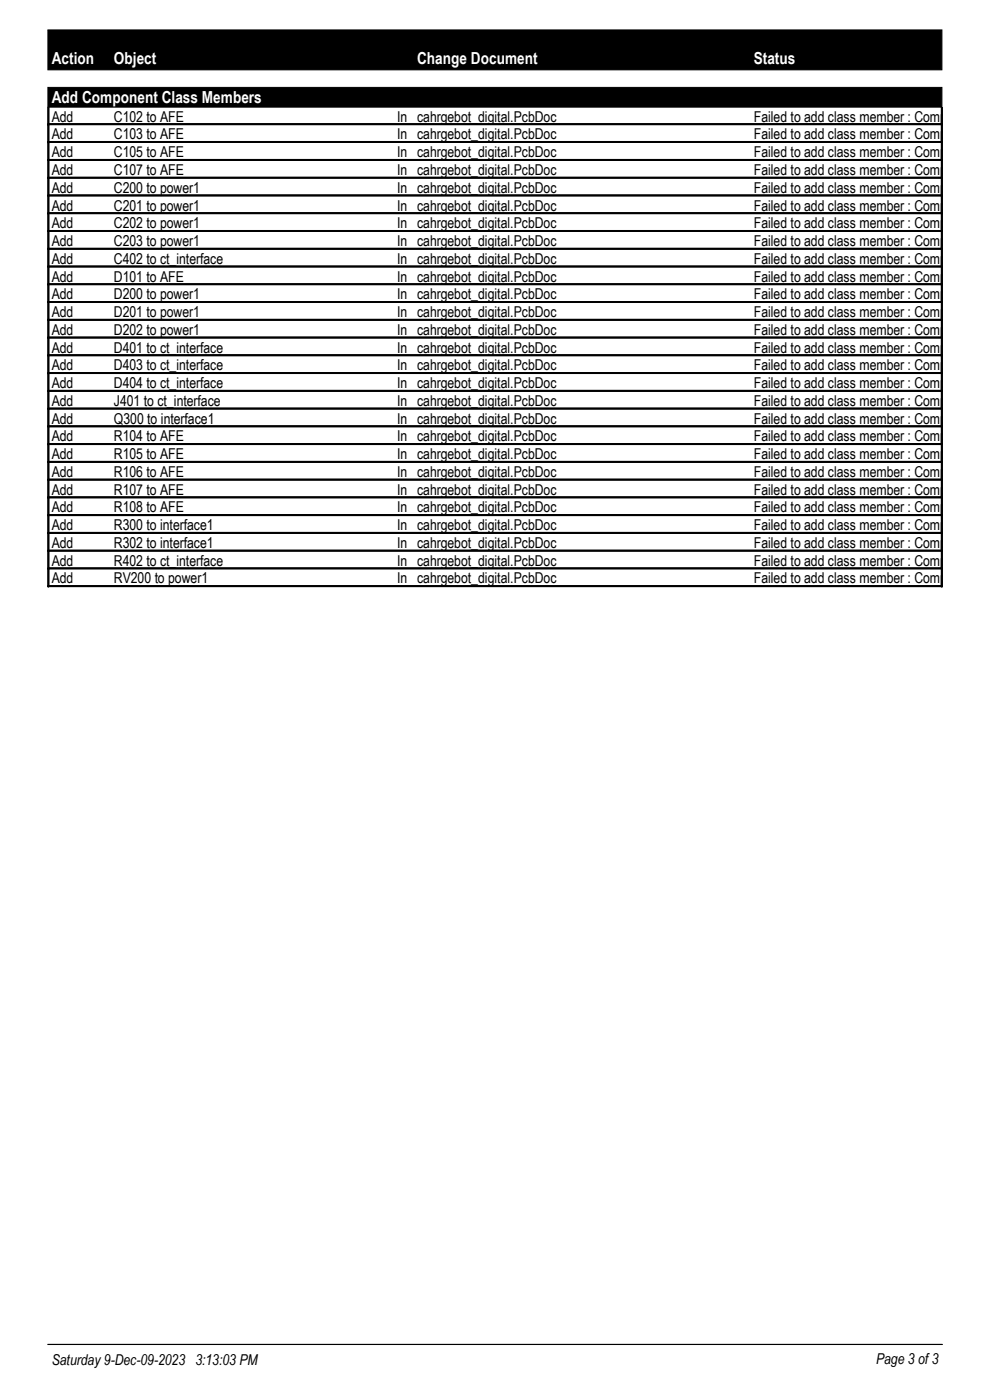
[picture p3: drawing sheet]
<svg xmlns="http://www.w3.org/2000/svg" width="210mm" height="297mm" viewBox="0 0 210 297" stroke-linecap="round" stroke-linejoin="round" font-family="sans-serif">
<defs><g id="words">
<g font-size="3.5" fill="#fff">
<text x="11" y="13.6">Action</text>
<text x="24.2" y="13.6">Object</text>
<text x="88.5" y="13.6">Change Document</text>
<text x="159.9" y="13.6">Status</text>
<text x="11" y="21.8">Add Component Class Members</text>
</g>
<g font-size="3.2">
<text x="11" y="25.8">Add</text>
<text x="11" y="29.6">Add</text>
<text x="24.2" y="25.8">C102 to AFE</text>
<text x="24.2" y="29.6">C103 to AFE</text>
<text x="84.2" y="25.8">In cahrgebot_digital.PcbDoc</text>
<text x="84.2" y="29.6">In cahrgebot_digital.PcbDoc</text>
<text x="159.9" y="25.8">Failed to add class member : Component C1</text>
<text x="159.9" y="29.6">Failed to add class member : Component C1</text>
<text x="11" y="33.4">Add</text>
<text x="24.2" y="33.4">C105 to AFE</text>
<text x="84.2" y="33.4">In cahrgebot_digital.PcbDoc</text>
<text x="159.9" y="33.4">Failed to add class member : Component C1</text>
<text x="11" y="37.1">Add</text>
<text x="11" y="40.9">Add</text>
<text x="24.2" y="37.1">C107 to AFE</text>
<text x="24.2" y="40.9">C200 to power1</text>
<text x="84.2" y="37.1">In cahrgebot_digital.PcbDoc</text>
<text x="84.2" y="40.9">In cahrgebot_digital.PcbDoc</text>
<text x="159.9" y="37.1">Failed to add class member : Component C1</text>
<text x="159.9" y="40.9">Failed to add class member : Component C2</text>
<text x="11" y="44.7">Add</text>
<text x="24.2" y="44.7">C201 to power1</text>
<text x="84.2" y="44.7">In cahrgebot_digital.PcbDoc</text>
<text x="159.9" y="44.7">Failed to add class member : Component C2</text>
<text x="11" y="48.4">Add</text>
<text x="11" y="52.2">Add</text>
<text x="24.2" y="48.4">C202 to power1</text>
<text x="24.2" y="52.2">C203 to power1</text>
<text x="84.2" y="48.4">In cahrgebot_digital.PcbDoc</text>
<text x="84.2" y="52.2">In cahrgebot_digital.PcbDoc</text>
<text x="159.9" y="48.4">Failed to add class member : Component C2</text>
<text x="159.9" y="52.2">Failed to add class member : Component C2</text>
<text x="11" y="56">Add</text>
<text x="11" y="59.7">Add</text>
<text x="24.2" y="56">C402 to ct_interface</text>
<text x="24.2" y="59.7">D101 to AFE</text>
<text x="84.2" y="56">In cahrgebot_digital.PcbDoc</text>
<text x="84.2" y="59.7">In cahrgebot_digital.PcbDoc</text>
<text x="159.9" y="56">Failed to add class member : Component C4</text>
<text x="159.9" y="59.7">Failed to add class member : Component D1</text>
<text x="11" y="63.5">Add</text>
<text x="24.2" y="63.5">D200 to power1</text>
<text x="84.2" y="63.5">In cahrgebot_digital.PcbDoc</text>
<text x="159.9" y="63.5">Failed to add class member : Component D2</text>
<text x="11" y="67.3">Add</text>
<text x="11" y="71">Add</text>
<text x="24.2" y="67.3">D201 to power1</text>
<text x="24.2" y="71">D202 to power1</text>
<text x="84.2" y="67.3">In cahrgebot_digital.PcbDoc</text>
<text x="84.2" y="71">In cahrgebot_digital.PcbDoc</text>
<text x="159.9" y="67.3">Failed to add class member : Component D2</text>
<text x="159.9" y="71">Failed to add class member : Component D2</text>
<text x="11" y="74.8">Add</text>
<text x="24.2" y="74.8">D401 to ct_interface</text>
<text x="84.2" y="74.8">In cahrgebot_digital.PcbDoc</text>
<text x="159.9" y="74.8">Failed to add class member : Component D4</text>
<text x="11" y="78.6">Add</text>
<text x="11" y="82.3">Add</text>
<text x="24.2" y="78.6">D403 to ct_interface</text>
<text x="24.2" y="82.3">D404 to ct_interface</text>
<text x="84.2" y="78.6">In cahrgebot_digital.PcbDoc</text>
<text x="84.2" y="82.3">In cahrgebot_digital.PcbDoc</text>
<text x="159.9" y="78.6">Failed to add class member : Component D4</text>
<text x="159.9" y="82.3">Failed to add class member : Component D4</text>
<text x="11" y="86.1">Add</text>
<text x="11" y="89.9">Add</text>
<text x="24.2" y="86.1">J401 to ct_interface</text>
<text x="24.2" y="89.9">Q300 to interface1</text>
<text x="84.2" y="86.1">In cahrgebot_digital.PcbDoc</text>
<text x="84.2" y="89.9">In cahrgebot_digital.PcbDoc</text>
<text x="159.9" y="86.1">Failed to add class member : Component J40</text>
<text x="159.9" y="89.9">Failed to add class member : Component Q3</text>
<text x="11" y="93.6">Add</text>
<text x="24.2" y="93.6">R104 to AFE</text>
<text x="84.2" y="93.6">In cahrgebot_digital.PcbDoc</text>
<text x="159.9" y="93.6">Failed to add class member : Component R1</text>
<text x="11" y="97.4">Add</text>
<text x="11" y="101.2">Add</text>
<text x="24.2" y="97.4">R105 to AFE</text>
<text x="24.2" y="101.2">R106 to AFE</text>
<text x="84.2" y="97.4">In cahrgebot_digital.PcbDoc</text>
<text x="84.2" y="101.2">In cahrgebot_digital.PcbDoc</text>
<text x="159.9" y="97.4">Failed to add class member : Component R1</text>
<text x="159.9" y="101.2">Failed to add class member : Component R1</text>
<text x="11" y="104.9">Add</text>
<text x="24.2" y="104.9">R107 to AFE</text>
<text x="84.2" y="104.9">In cahrgebot_digital.PcbDoc</text>
<text x="159.9" y="104.9">Failed to add class member : Component R1</text>
<text x="11" y="108.7">Add</text>
<text x="11" y="112.5">Add</text>
<text x="24.2" y="108.7">R108 to AFE</text>
<text x="24.2" y="112.5">R300 to interface1</text>
<text x="84.2" y="108.7">In cahrgebot_digital.PcbDoc</text>
<text x="84.2" y="112.5">In cahrgebot_digital.PcbDoc</text>
<text x="159.9" y="108.7">Failed to add class member : Component R1</text>
<text x="159.9" y="112.5">Failed to add class member : Component R3</text>
<text x="11" y="116.2">Add</text>
<text x="24.2" y="116.2">R302 to interface1</text>
<text x="84.2" y="116.2">In cahrgebot_digital.PcbDoc</text>
<text x="159.9" y="116.2">Failed to add class member : Component R3</text>
<text x="11" y="120">Add</text>
<text x="11" y="123.8">Add</text>
<text x="24.2" y="120">R402 to ct_interface</text>
<text x="24.2" y="123.8">RV200 to power1</text>
<text x="84.2" y="120">In cahrgebot_digital.PcbDoc</text>
<text x="84.2" y="123.8">In cahrgebot_digital.PcbDoc</text>
<text x="159.9" y="120">Failed to add class member : Component R4</text>
<text x="159.9" y="123.8">Failed to add class member : Component RV</text>
<text x="11" y="289.6">Saturday 9-Dec-09-2023 3:13:03 PM</text>
<text x="185.8" y="289.3">Page 3 of 3</text>
</g>
</g></defs>
<g fill="#000" stroke="#000" stroke-width=".21">
<path d="M10.2 6.3h189.6v8.5h-189.6z" fill-rule="evenodd"/>
<path d="M10.2 18.5h189.6v4.2h-189.6z" fill-rule="evenodd"/>
</g>
<g fill="none" stroke="#000" stroke-width=".21">
<path d="M10.2 26.5h189.7M10.2 26.4h189.7M10.2 26.3h189.7M10.2 26.2h189.7M10.2 22.8v101.7M10.2 30.2h189.7M10.2 30.1h189.7M10.2 30h189.7M10.2 34h189.7M10.2 33.9h189.7M10.2 33.8h189.7M10.2 37.8h189.7"/>
<path d="M10.2 37.7h189.7M10.2 37.6h189.7M10.3 22.8v101.7M10.4 22.8v101.7M199.7 22.8v101.7M199.8 22.8v101.7M199.9 22.8v101.7M10.2 41.6h189.7M10.2 41.5h189.7M10.2 41.4h189.7M10.2 45.3h189.7M10.2 45.2h189.7"/>
<path d="M10.2 45.1h189.7M10.2 49.1h189.7M10.2 49h189.7M10.2 48.9h189.7M10.2 52.9h189.7M10.2 52.8h189.7M10.2 52.7h189.7M10.2 56.6h189.7M10.2 56.5h189.7M10.2 56.4h189.7M10.2 60.4h189.7M10.2 60.3h189.7"/>
<path d="M10.2 60.2h189.7M10.2 64.2h189.7M10.2 64.1h189.7M10.2 64h189.7M10.2 67.9h189.7M10.2 67.8h189.7M10.2 67.7h189.7M10.2 71.7h189.7M10.2 71.6h189.7M10.2 71.5h189.7M10.2 75.5h189.7M10.2 75.4h189.7"/>
<path d="M10.2 75.3h189.7M10.2 79.2h189.7M10.2 79.1h189.7M10.2 79h189.7M10.2 83h189.7M10.2 82.9h189.7M10.2 82.8h189.7M10.2 86.7h189.7M10.2 86.6h189.7M10.2 90.5h189.7M10.2 90.4h189.7M10.2 90.3h189.7"/>
<path d="M10.2 94.3h189.7M10.2 94.2h189.7M10.2 94.1h189.7M10.2 98h189.7M10.2 97.9h189.7M10.2 101.9h189.7M10.2 101.8h189.7M10.2 101.7h189.7M10.2 101.6h189.7M10.2 105.6h189.7M10.2 105.5h189.7M10.2 105.4h189.7"/>
<path d="M10.2 109.4h189.7M10.2 109.3h189.7M10.2 109.2h189.7M10.2 113.2h189.7M10.2 113.1h189.7M10.2 113h189.7M10.2 112.9h189.7M10.2 116.9h189.7M10.2 116.8h189.7M10.2 116.7h189.7M10.2 120.7h189.7M10.2 120.6h189.7"/>
<path d="M10.2 120.5h189.7M10.2 124.5h189.7M10.2 124.4h189.7M10.2 124.3h189.7M10.2 124.2h189.7M10.2 285.2h189.7"/>
</g>
<use href="#words"/>
</svg>
